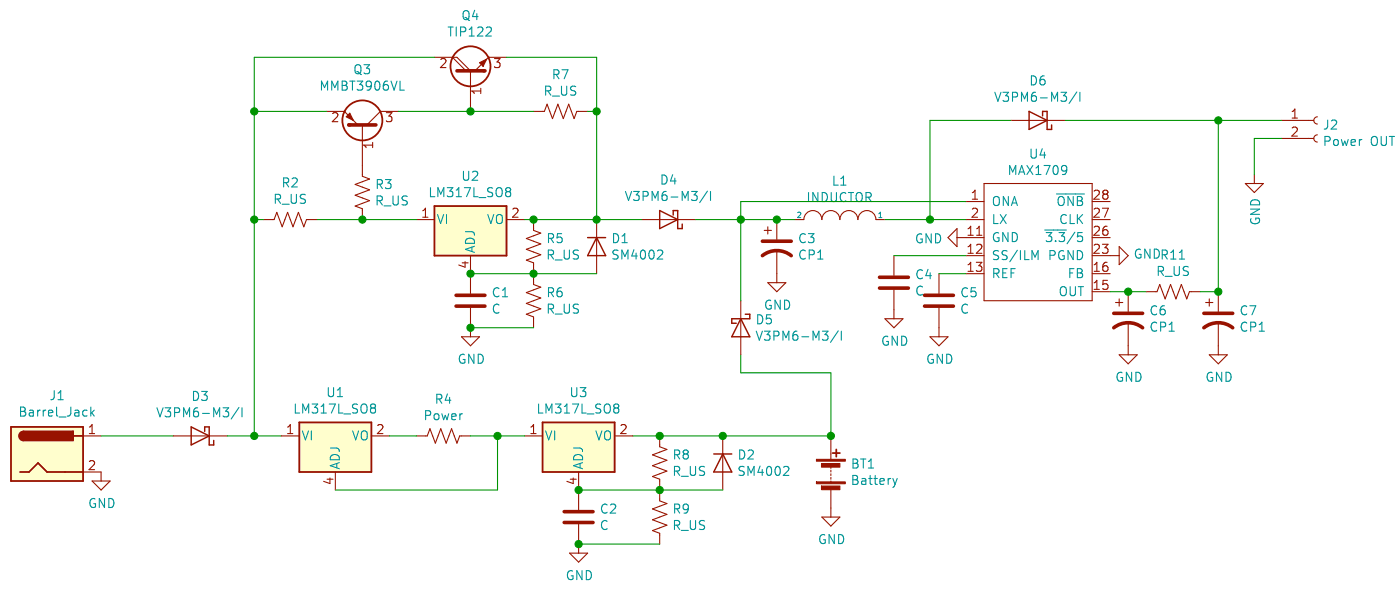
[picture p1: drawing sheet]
<svg xmlns="http://www.w3.org/2000/svg" width="197mm" height="84mm" viewBox="0 0 197 84" stroke-linecap="round" stroke-linejoin="round" font-family="sans-serif">
<path d="M-.1 -.1h197.4v84.5h-197.4z" fill-rule="evenodd" fill="#fff" stroke="#fff" stroke-width=".14"/>
<g fill="#fffecd" stroke="#fffecd" stroke-width=".25">
<path d="M42.2 59.5h10.1v7h-10.1z" fill-rule="evenodd"/>
<path d="M61.2 29h10.2v7h-10.2z" fill-rule="evenodd"/>
<path d="M76.4 59.5h10.2v7h-10.2z" fill-rule="evenodd"/>
</g>
<g fill="none" stroke="#981200" stroke-width=".25">
<path d="M61.2 29h10.2v7h-10.2zM42.2 59.5h10.1v7h-10.1zM76.4 59.5h10.2v7h-10.2z"/>
<circle cx="51.1" cy="17" r="2.82"/>
</g>
<g fill="none" stroke="#981200" stroke-width=".15">
<path d="M48.5 15.7h.1M48.5 15.7l1.9 1.9M53.6 15.7l-1.9 1.9M75.2 15.7h1.5l.4-1 .7 2 .8-2 .8 2 .7-2 .8 2 .4-1h1.5M142.4 17h7.7M180.5 17h4.6M180.5 19.5h4.6M182 16.6h.8M182 15.7l.4-.3v1.2M182 18l.2-.1h.3l.2 .1 .1 .2-.1 .3-.7 .7h.8M185.6 19a.51 .51 0 0 0-.5 .5 .51 .51 0 0 0 .5 .5M185.6 16.4a.51 .51 0 0 0-.5 .6 .51 .51 0 0 0 .5 .5"/>
<path d="M37.1 30.9h1.5l.4-1 .8 2 .7-2 .8 2 .7-2 .8 2 .4-1h1.5M51.1 23.3v1.5l1 .4-2.1 .8 2.1 .7-2.1 .8 2.1 .8-2.1 .7 1.1 .4v1.5M58.7 30.9h2.5M59.6 30.6h.7M59.6 29.7l.3-.4v1.3M65.1 37h.9M65.5 36.8v.8l-.9-.3M66.3 36v2.5M71.4 30.9h2.5M72.2 29.4l.2-.1h.3l.2 .1 .1 .3-.1 .2-.7 .7h.8M75.2 30.9v1.5l1 .4-2 .8 2 .7-2 .8 2 .8-2 .7 1 .4v1.5M84.1 30.9v7.6"/>
<path d="M90.4 30.9h7.6M107.7 32.4h1M108.2 39.8h2.5l-1.3 1.3zM108.2 31.9v1M109.4 30.9v2.8M109.4 35.2v4.6M112 30.9h1.2a1.27 1.27 0 0 1 1.3-1.3 1.27 1.27 0 0 1 1.3 1.3 1.27 1.27 0 0 1 1.3-1.3 1.27 1.27 0 0 1 1.2 1.3 1.27 1.27 0 0 1 1.3-1.3 1.27 1.27 0 0 1 1.3 1.3 1.27 1.27 0 0 1 1.2-1.3 1.27 1.27 0 0 1 1.3 1.3h1.3M125.9 36v2.8M132.3 38.5v2.8M134.8 33.5h3.8M134.8 32.2v2.5l-1.2-1.2zM136.1 30.9h2.5"/>
<path d="M136.1 36h2.5M136.1 28.4h2.5M136.1 38.5h2.5M136.4 33.1h.7M136.4 32.2l.4-.3v1.2M136.4 34.8l.4-.4v1.3M136.4 37.3l.4-.4v1.3M136.4 35.7h.7M136.4 38.2h.7M137 29.4l.2-.1h.3l.1 .1 .1 .3-.1 .2-.7 .7h.8M137 28h.7M137 27.1l.4-.3v1.2"/>
<path d="M137.5 36.9h.8l-.4 .5 .4 .1v.5l-.2 .2h-.4l-.2-.1M137.6 33.1h.7M137.6 32.2l.3-.3v1.2M137.6 34.5l.2-.1h.3l.2 .1v.3v.2l-.8 .7h.8M138.6 25.8h15.3v16.5h-15.3zM153.9 30.9h2.5M153.9 36h3.8M153.9 33.5h2.5M153.9 28.4h2.5M153.9 38.5h2.5M154.1 29.4l.2-.1h.3l.2 .1 .1 .3-.1 .2-.7 .7h.8M154.1 26.9l.2-.1h.3l.2 .1 .1 .2-.1 .2-.7 .7h.8"/>
<path d="M154.1 32l.2-.1h.3l.2 .1 .1 .2-.1 .2-.7 .7h.8M154.1 34.5l.2-.1h.3l.2 .1 .1 .3-.1 .2-.7 .7h.8M154.1 38.2h.8M154.1 37.3l.4-.4v1.3M154.1 39.8l.4-.3v1.2M155.3 29.3h.8l-.5 1.3M155.3 34.4h.8l-.4 .5 .3 .1 .1 .4-.3 .3h-.3l-.2-.2M155.6 27.3l-.2 .3v.3l.2 .1h.4l.1-.2v-.2l-.3-.3M155.6 27.3l-.2-.1v-.3a.4 .4 0 0 1 .7 .1l-.3 .3M155.6 27.3h.2M156 31.9h-.3l-.2 .1a1 1 0 0 0 0 1.1h.5l.1-.2v-.3l-.1-.2a.4 .4 0 0 0-.6 .1v.1M156 36.9h-.3l-.2 .2a1 1 0 0 0 0 1.1h.5l.1-.2v-.3l-.1-.2a.4 .4 0 0 0-.6 0v.2"/>
<path d="M156 39.5h-.6v.6l.1-.1h.3l.3 .2v.3l-.3 .2h-.3l-.1-.1M157.7 34.7l1.2 1.3-1.2 1.3zM175.4 25.8h2.6l-1.3 1.3zM176.7 24.6v1.2M53.2 59.9l.2-.1h.3l.2 .1v.2v.2l-.7 .7h.7M87.5 59.9l.2-.1h.3l.1 .1 .1 .2-.1 .2-.7 .7h.8M104.4 42.3v7.7M124.7 44.9h2.5l-1.3 1.2zM125.9 40.8v4.1M131 47.4h2.6l-1.3 1.3zM132.3 43.4v4M153.9 41.1h2.5"/>
<path d="M154.1 40.7h.8M157.2 42.6h1M157.7 42.1v1M157.7 50h2.5l-1.3 1.2zM158.9 41.1v2.8M158.9 45.4v4.6M161.5 41.1h1.5l.4-1 .7 2 .8-2 .8 2 .7-2 .8 2 .4-1h1.5M169.9 42.6h1M170.4 50h2.5l-1.3 1.2zM170.4 42.1v1M171.6 41.1v2.8M171.6 45.4v4.6"/>
<path d="M24.4 61.4h7.6M39.6 61.4h2.6M40.5 61h.8M40.5 60.1l.4-.3v1.2M46.1 67.5h.8M46.5 67.3v.8l-.9-.3M47.2 66.5v2.5M52.3 61.4h2.6M58.7 61.4h1.5l.4-1 .7 2 .8-2 .8 2 .7-2 .8 2 .4-1h1.5M73.9 61.4h2.5M74.8 61h.7M74.8 60.1l.4-.3v1.2"/>
<path d="M80.3 67.5h.9M80.8 67.3v.8l-.9-.3M81.5 66.5v2.5M86.6 61.4h2.5"/>
</g>
<g fill="none" stroke="#009596" stroke-width=".15">
<path d="M76.9 12.8h.5l.2-.2a.33 .33 0 0 0-.2-.5h-.5v1.3M77.2 12.8l.4 .6M77.8 13.5h1M78 10.5h.5l.2-.1v-.5l-.2-.1h-.5v1.3M78.3 10.5l.4 .6M79.1 12.1v1.1l.3 .2h.2l.2-.2v-1.1M79.2 9.8h.8l-.5 1.3M81.1 12.2l-.5-.1-.2 .3 .1 .3 .6 .2v.4l-.2 .1-.5-.1M140.2 13l.4 1.3 .4-1.3M141.3 13h.8l-.4 .5 .3 .1 .1 .4-.1 .2-.5 .1-.2-.2M142.6 13.7l.7-.1 .1-.2-.1-.3-.2-.1h-.5v1.3M143.9 14.3v-1.3l.4 .9 .4-.9v1.3"/>
<path d="M145.3 10.7a.66 .66 0 0 1 .7 .5 .66 .66 0 0 1-.4 .8h-.3zM145.9 13a.51 .51 0 0 0-.6 .6v.4l.1 .2 .4 .1 .2-.2v-.4l-.2-.2h-.3l-.2 .2M146.6 13.8h.9M147.1 10.7a.54 .54 0 0 0-.6 .5v.5l.1 .2 .4 .1 .2-.3v-.3l-.2-.2h-.2l-.3 .2M148.2 14.3v-1.3l.4 .9 .4-.9v1.3M149.5 13h.8l-.5 .5 .4 .1 .1 .4-.3 .3h-.4l-.1-.2M151.7 12.9l-1.1 1.7M152.1 13v1.3M186.7 19.9l.6-.1a.34 .34 0 0 0 .1-.3 .34 .34 0 0 0-.3-.3h-.4v1.3M187 16.9v.9a.39 .39 0 0 1-.4 .4M187.6 17l.2-.1h.3l.1 .1 .1 .3-.1 .2-.7 .7h.8M188 19.7l.3-.1 .2 .3v.4l-.2 .2-.3-.1-.1-.1v-.4z"/>
<path d="M189 19.6l.2 .9 .3-.6 .2 .6 .2-.9M191.5 19.6v.9M191.9 19.6l-.3 .1-.1 .2M193.3 19.4l.2-.2a.45 .45 0 0 1 .5 .4v.5l-.1 .3a.44 .44 0 0 1-.6-.1l-.1-.2zM194.6 19.2v1.1l.2 .2 .4-.1 .1-.1v-1.1M195.7 19.2h.8M196.1 19.2v1.3M38.8 28h.5l.2-.2a.33 .33 0 0 0-.2-.4h-.5v1.2M39.1 28l.4 .6M39.8 28.8h.9M40 25.7h.4l.2-.1v-.4l-.2-.1h-.4v1.2M40.3 25.7l.4 .6"/>
<path d="M41 27.4v1l.3 .2h.2l.3-.2v-1M41.2 25.2l.1-.1h.3l.2 .1 .1 .2-.1 .2-.7 .7h.8M43 27.4h-.5l-.2 .2 .1 .3 .6 .2v.4l-.2 .1h-.5M53.1 28.3h.5l.3-.3a.33 .33 0 0 0-.3-.4h-.5v1.3M53.2 25.9h.4l.2-.1v-.4l-.2-.1h-.4v1.3M53.4 28.3l.5 .6M53.5 25.9l.4 .7M54.1 29h1M54.3 25.3h.8l-.4 .5 .3 .1 .1 .4-.3 .3h-.3l-.2-.2M55.4 27.6v1l.2 .3h.3l.2-.3v-1M57.4 27.7l-.5-.1-.3 .2 .2 .3 .5 .3v.3l-.2 .2-.5-.1M60.6 26.4v1.3h.7"/>
<path d="M61.6 30.2l.5 1.3 .4-1.3M61.7 27.7v-1.3l.4 .9 .4-.9v1.3M62.9 30.2v1.3M63 26.4h.8l-.4 .5 .3 .1v.6l-.2 .1h-.3l-.2-.1M64.3 27.7h.7M64.3 26.8l.3-.4v1.3M65.3 24.1v1.1l.2 .2 .4-.1 .1-.1v-1.1M65.4 26.4h.9l-.6 1.3M65.6 32.6h.9a.42 .42 0 0 1 .3 .5M65.7 33.7a.67 .67 0 0 1 .8-.1 .67 .67 0 0 1 .3 .7h-1.2v-.3zM66.5 34.8v.6M66.6 24.2l.2-.1h.2l.2 .1 .1 .3-.1 .2-.7 .7h.8"/>
<path d="M66.8 26.4v1.3h.5M66.8 34.7l-1.2 .4 1.2 .4M67.5 27.8h.9M68.7 30.2l.5 1.3 .4-1.3M69.4 26.5l-.5-.1-.2 .2v.3l.6 .3 .1 .3-.2 .2-.5-.1M70 26.6l.2-.2a.45 .45 0 0 1 .6 .5v.4l-.2 .3a.44 .44 0 0 1-.6-.1l-.1-.2zM70 30.4a.45 .45 0 0 1 .7 0 .88 .88 0 0 1-.2 1.1l-.4-.1a1.07 1.07 0 0 1-.1-1zM71.5 27l-.3 .2v.3l.3 .2 .3-.1 .1-.1v-.4l-.2-.1M71.5 27l-.3-.3 .3-.3h.2l.2 .2v.3l-.2 .1M71.5 27h.2M77.2 35.9h.5l.3-.3a.33 .33 0 0 0-.3-.4h-.5v1.3M77.3 33.6h.5l.1-.1v-.5l-.1-.1h-.5v1.3"/>
<path d="M77.6 35.9l.4 .6M77.6 33.6l.4 .6M78.2 36.6h1M79.1 32.9h-.6v.6l.1-.1h.4l.2 .2v.3l-.2 .3h-.4l-.1-.2M79.5 35.2v1l.2 .3h.3l.2-.3v-1M81.5 35.3l-.5-.1-.2 .3 .1 .3 .5 .2v.3l-.1 .2-.5-.1M86.4 32.9a.66 .66 0 0 1 .7 .5 .66 .66 0 0 1-.4 .8h-.3zM87.1 35.3l-.5-.1-.2 .1-.1 .3a.43 .43 0 0 0 .5 .3l.2 .1v.3a.56 .56 0 0 1-.7 .1M87.6 36.5v-1.3l.4 .9 .5-.9v1.3M87.6 34.2h.8M87.6 33.3l.4-.4v1.3M88.1 27l.4 1.2 .5-1.2"/>
<path d="M89.3 27h.7l-.4 .4 .4 .2v.4l-.1 .2h-.4l-.2-.1M89.3 35.2l-.3 .8h.8M89.6 35.6v.9M90.3 35.3l.3-.1a.79 .79 0 0 1 0 1.3l-.2-.1-.1-.2-.1-.5zM90.6 27.6h.6l.1-.2v-.3l-.2-.1h-.5v1.2M91.5 35.3a.31 .31 0 0 1 .4-.1 .31 .31 0 0 1 .2 .3v.7l-.3 .3a.68 .68 0 0 1-.3-1.2zM91.9 28.2v-1.2l.4 .9 .4-.9v1.2M92.6 35.3l.2-.1h.3l.2 .1 .1 .3-.1 .2-.7 .7h.8M93.3 24.6a.66 .66 0 0 1 .7 .5 .66 .66 0 0 1-.4 .8h-.3zM93.9 27a.51 .51 0 0 0-.6 .5v.5l.1 .2h.3l.2-.1 .1-.4-.3-.3h-.2l-.2 .3M94.5 27.7h1M94.8 24.6l-.3 .9h.7"/>
<path d="M95.1 25.1v.8M96.1 28.2v-1.2l.4 .9 .4-.9v1.2M97.4 27h.8l-.4 .4 .3 .2 .1 .4-.2 .2h-.4l-.2-.1M99.7 26.9l-1.1 1.6M100.1 27v1.2M113.4 33a.52 .52 0 0 0-.6 0 .52 .52 0 0 0-.1 .6 .47 .47 0 0 0 .2 .5 .47 .47 0 0 0 .5-.1M113.4 35.3a.52 .52 0 0 0-.6 0 .52 .52 0 0 0-.1 .6 .47 .47 0 0 0 .2 .5 .47 .47 0 0 0 .5-.1M113.9 32.9h.8l-.5 .5 .4 .1 .1 .4-.3 .3h-.3l-.2-.2M113.9 27.1v1.3M114 35.9h.5l.2-.1v-.5l-.2-.1h-.5v1.3M115.2 36.5h.7M115.2 35.6l.4-.4v1.3"/>
<path d="M115.2 27.1v1.3l-.7-1.3v1.3M115.8 27.1a.64 .64 0 0 1 .8 .6 .64 .64 0 0 1-.8 .7zM117.1 27.1v1l.3 .3 .3-.1 .1-.2v-1M117.5 24.8v1.3h.6M118.5 26.1h.7M118.5 25.2l.3-.4v1.3M119.2 27.2a.52 .52 0 0 0-.7 0 .52 .52 0 0 0-.1 .6 .47 .47 0 0 0 .2 .5 .47 .47 0 0 0 .6 0M119.5 27.1h.8M119.9 27.1v1.3M120.7 27.3l.2-.2a.47 .47 0 0 1 .6 .4l-.1 .7a.44 .44 0 0 1-.6 .1 1 1 0 0 1-.1-1zM122 27.8l.6-.1a.34 .34 0 0 0 .1-.3 .34 .34 0 0 0-.2-.3h-.5v1.3M122.3 27.8l.4 .6"/>
<path d="M129.8 33a.57 .57 0 0 0-.6 .2 .57 .57 0 0 0 0 .7 .44 .44 0 0 0 .7 .2v-.4h-.2M129.9 38.1a.52 .52 0 0 0-.6 0 .52 .52 0 0 0-.1 .6 .47 .47 0 0 0 .2 .5 .47 .47 0 0 0 .5-.1M130.7 37.9l-.3 .9h.8M131 38.4v.8M131.2 32.9v1.3l-.7-1.3v1.3M131.8 32.9a.66 .66 0 0 1 .7 .5 .66 .66 0 0 1-.4 .8h-.3zM140 30.2v1.3h.6M140 27.8a.45 .45 0 0 1 .7 0 .88 .88 0 0 1-.2 1.1h-.4a1.07 1.07 0 0 1-.1-1.1zM140 38.5h.5l.2-.2a.33 .33 0 0 0-.2-.5h-.5v1.3M140.3 38.5l.4 .6M140.7 32.8a.62 .62 0 0 0-.8 .5 .62 .62 0 0 0 .5 .7l.3-.1v-.4h-.2M140.7 35.4a.52 .52 0 0 0-.7 0v.2a.43 .43 0 0 0 .4 .3l.2 .2a.28 .28 0 0 1 .1 .3 .28 .28 0 0 1-.3 .2l-.4-.1"/>
<path d="M140.9 30.2l.9 1.3M141.3 38.4h.4M141.8 30.2l-.9 1.3M141.9 37.8h-.6v1.3h.6M141.9 35.4l-.5-.1-.2 .1v.2l.1 .2 .5 .3 .1 .2-.2 .3-.5-.1M142 32.7v1.3l-.7-1.3v1.3M142.1 27.7v1.2l-.8-1.2v1.2M142.2 24.6v-1.3l.5 .9 .4-.9v1.3M142.4 38.4h.4M142.5 28.9l.4-1.2 .4 1.2M142.6 32.7a.67 .67 0 0 1 .7 .5 .67 .67 0 0 1-.2 .8h-.5zM142.6 28.6h.6"/>
<path d="M143 37.8h-.6v1.3M143.3 35.2l-1 1.7M143.5 24.6l.4-1.3 .5 1.3M143.6 24.2h.6M143.8 35.3v1.3M144.4 35.3v1.3h.6M144.7 23.3l.8 1.3M145.3 21v1l.2 .3 .4-.1 .1-.2v-1M145.4 36.6v-1.3l.4 .9 .4-.9v1.3M145.5 23.3l-.8 1.3M145.9 24.6h.8M145.9 23.7l.4-.4v1.3"/>
<path d="M146.8 20.9l-.3 .9h.8M147.1 23.3h.8l-.5 1.3M147.1 21.4v.9M147.2 32.4h3M147.4 32.7h.8l-.5 .5 .4 .2 .1 .4-.3 .2h-.3l-.2-.1M147.9 35.9h.6a.34 .34 0 0 0 .2-.4 .34 .34 0 0 0-.3-.2h-.5v1.3M148.5 23.4a.28 .28 0 0 1 .3-.1 .28 .28 0 0 1 .2 .3v.7l-.1 .2-.2 .1-.3-.3v-.2zM148.7 33.9v.1M148.8 27.3h4M149.1 27.8l.3-.1a.47 .47 0 0 1 .5 .4v.7a.44 .44 0 0 1-.7 .1 1 1 0 0 1-.1-1.1zM149.2 32.7h.8l-.5 .5 .4 .2v.5l-.2 .1h-.3l-.2-.1M149.9 35.4a.51 .51 0 0 0-.6 0 .51 .51 0 0 0-.2 .6 .46 .46 0 0 0 .3 .5 .46 .46 0 0 0 .5-.1v-.4h-.2"/>
<path d="M150.2 30.3a.51 .51 0 0 0-.6 0 .51 .51 0 0 0-.2 .6 .46 .46 0 0 0 .3 .5 .46 .46 0 0 0 .5-.1M150.3 23.9l-.2 .2-.4-.1-.2-.1v-.3l.2-.2 .4-.1 .1 .1a1.1 1.1 0 0 1-.1 1.1l-.4 .1M150.7 38.4h.4M150.8 30.2v1.3h.6M151.2 27.7v1.2l-.7-1.2v1.2M151.2 35.3v1.3l-.7-1.3v1.3M151.3 37.8h-.6v1.3M151.4 32.7l-1.1 1.6M151.8 27.7h.4l.3 .2-.2 .3-.1 .1 .3 .2-.1 .4h-.6zM151.8 35.3a.64 .64 0 0 1 .7 .6 .64 .64 0 0 1-.7 .7zM151.8 37.8h.4l.3 .3-.2 .3h-.1l.3 .3-.1 .3-.6 .1zM151.8 38.4h.4"/>
<path d="M151.8 30.2v1.3M151.8 28.3h.4M152 30.8l.5 .7M152.5 32.7h-.6l-.1 .7 .2-.2h.3l.2 .2v.5a.49 .49 0 0 1-.6 .1l-.1-.1M152.5 30.2l-.7 .7M160.7 35.2a.57 .57 0 0 0-.7 .1 .57 .57 0 0 0 0 .7 .44 .44 0 0 0 .7 .2v-.4h-.2M162 35.1v1.2l-.7-1.2v1.2M162.6 35.1a.66 .66 0 0 1 .7 .5 .66 .66 0 0 1-.4 .7h-.3zM163.2 38.2h.5l.2-.3a.33 .33 0 0 0-.2-.4h-.5v1.3M163.5 38.2l.4 .6M163.7 35.9l.6-.1 .1-.2v-.3l-.2-.1h-.5v1.3M164 35.9l.4 .6"/>
<path d="M164.1 38.9h1M164.9 36.5h.8M164.9 35.6l.4-.4v1.3M165.4 37.5v1.1l.3 .2h.2l.2-.2v-1.1M166.1 36.5h.8M166.1 35.6l.4-.4v1.3M167.4 37.6l-.5-.1-.2 .3 .1 .3 .6 .2v.4l-.2 .1-.5-.1M176.2 29.4h1.2l-1.2 .8h1.2M176.3 30.8a.57 .57 0 0 0 .1 .7 .57 .57 0 0 0 .7-.1 .44 .44 0 0 0 .2-.7h-.4v.3M176.3 28.4a.71 .71 0 0 1 1.1 .2v.2h-1.2zM190.3 20.1l.7-.1-.1-.3-.4-.1-.2 .2 .1 .6h.5M22.1 57.4l.4 1.3 .5-1.3"/>
<path d="M23.3 57.4h.7l-.4 .5 .4 .1v.5l-.1 .1-.4 .1-.2-.1M24.6 58.1l.6-.1 .1-.1v-.4l-.2-.1h-.5v1.3M25.9 58.7v-1.3l.4 .9 .4-.9v1.3M27.3 55.1a.66 .66 0 0 1 .7 .5 .66 .66 0 0 1-.4 .8h-.3zM27.8 57.4a.51 .51 0 0 0-.5 .6v.5l.1 .1 .3 .1 .2-.1 .1-.4-.3-.3h-.2l-.2 .3M28.4 55.1h.8l-.4 .5 .3 .1 .1 .5-.3 .2h-.3l-.2-.1M28.5 58.2h1M30.1 58.7v-1.3l.4 .9 .4-.9v1.3M31.4 57.4h.8l-.4 .5 .3 .1 .1 .5-.2 .2h-.4l-.2-.1M33.7 57.4l-1.1 1.6M34.1 57.4v1.3M41.6 56.9v1.3h.6"/>
<path d="M42.6 58.2v-1.3l.5 .9 .4-.9v1.3M44 56.9h.8l-.5 .5 .4 .1v.5l-.2 .2h-.4l-.1-.2M45.2 58.2h.8M45.2 57.2l.4-.3v1.3M46.3 54.6v1l.2 .2h.4l.1-.2v-1M46.4 56.9h.8l-.5 1.3M47.5 55.8h.8M47.5 54.9l.4-.3v1.2M47.7 56.9v1.3h.6M48.4 58.3h1M50.4 57l-.5-.1-.2 .1v.4l.6 .2 .1 .3-.3 .3-.4-.1M50.9 57.1l.3-.2a.45 .45 0 0 1 .5 .4v.4l-.2 .4a.44 .44 0 0 1-.6-.1l-.1-.3z"/>
<path d="M52.4 57.4l-.2 .3v.2l.2 .3 .4-.1 .1-.2v-.4l-.2-.1M52.4 57.4l-.2-.2 .2-.3h.3l.2 .1v.3l-.2 .1M52.4 57.4h.3M60 58.5l.6-.1 .1-.1-.1-.3-.2-.2h-.4v1.3M61.3 58.3h.3l.2 .2v.4l-.1 .1-.3 .1-.2-.2v-.4zM61.5 56.2h.5l.2-.1v-.5l-.2-.1h-.5v1.3M61.8 56.2l.4 .6M62.2 58.3l.3 .8 .2-.6 .3 .6 .2-.8M63 55.5l-.3 .9h.8M63.3 55.9v.9M63.6 58.7l.7-.1-.1-.3h-.4l-.2 .1 .1 .6h.5M64.8 58.3v.8"/>
<path d="M65.1 58.3h-.2l-.1 .2M75.9 56.9v1.3h.6M76.9 58.2v-1.3l.4 .9 .5-.9v1.3M78.2 56.9h.8l-.4 .5 .4 .1v.5l-.2 .2h-.4l-.2-.2M79.5 58.2h.7M79.5 57.2l.4-.3v1.3M80.5 54.6v1l.3 .2h.3l.2-.2v-1M80.7 56.9h.8l-.5 1.3M81.7 54.6h.8l-.4 .5 .4 .1v.5l-.2 .1h-.4l-.2-.1M82 56.9v1.3h.6M82.7 58.3h1M84.6 57l-.4-.1-.2 .1v.4l.5 .2 .1 .3-.2 .3-.5-.1"/>
<path d="M85.2 57.1l.2-.2a.45 .45 0 0 1 .6 .4v.4l-.2 .4a.44 .44 0 0 1-.6-.1l-.1-.3zM86.7 57.4l-.2 .3v.2l.2 .3 .4-.1 .1-.2-.1-.4-.2-.1M86.7 57.4l-.2-.2 .2-.3h.2l.2 .1v.3l-.2 .1M86.7 57.4h.2M106.5 46.6l.5 1.3 .4-1.3M106.7 44.3a.66 .66 0 0 1 .7 .5 .66 .66 0 0 1-.3 .8h-.4zM107.7 46.6h.8l-.4 .5 .3 .1 .1 .5-.1 .1-.5 .1-.2-.1M108.6 42.3a.57 .57 0 0 0-.7 .2 .57 .57 0 0 0 0 .7 .44 .44 0 0 0 .8 .2v-.4h-.3M108.6 44.3h-.6l-.1 .6 .2-.1h.3l.3 .3v.3l-.3 .2h-.3l-.2-.1M109 47.3l.6-.1 .1-.1v-.3l-.2-.2h-.5v1.3M109.9 42.3v1.2l-.7-1.2v1.2M110.3 47.9v-1.3l.4 .9 .4-.9v1.3"/>
<path d="M110.5 42.3a.66 .66 0 0 1 .7 .5 .66 .66 0 0 1-.4 .7h-.3zM112.3 46.6a.51 .51 0 0 0-.6 .6v.5l.1 .1 .4 .1 .2-.1v-.4l-.2-.3h-.3l-.2 .3M113 47.4h.9M114.5 47.9v-1.3l.4 .9 .5-.9v1.3M115.9 46.6h.7l-.4 .5 .4 .1v.5l-.2 .2h-.4l-.1-.1M118.1 46.6l-1.1 1.6M118.5 46.6v1.3M125.1 47.4a.57 .57 0 0 0-.7 .2 .57 .57 0 0 0 0 .7 .44 .44 0 0 0 .8 .2v-.4h-.3M126.4 47.3v1.3l-.7-1.3v1.3M127 47.3a.66 .66 0 0 1 .7 .5 .66 .66 0 0 1-.4 .8h-.3zM129.9 40.4a.52 .52 0 0 0-.6 0 .52 .52 0 0 0-.1 .6 .47 .47 0 0 0 .2 .5 .47 .47 0 0 0 .5-.1M131.4 50a.57 .57 0 0 0-.6 .1 .57 .57 0 0 0 0 .7 .44 .44 0 0 0 .7 .2v-.4h-.3"/>
<path d="M132.8 49.9v1.2l-.8-1.2v1.2M133.4 49.9a.66 .66 0 0 1 .7 .5 .66 .66 0 0 1-.4 .7h-.3zM136.3 40.6a.52 .52 0 0 0-.6 0 .52 .52 0 0 0-.2 .6 .47 .47 0 0 0 .3 .5 .47 .47 0 0 0 .5 0M136.3 42.9a.52 .52 0 0 0-.6 .1 .52 .52 0 0 0-.2 .6 .47 .47 0 0 0 .3 .4 .47 .47 0 0 0 .5 0M137.4 40.5h-.5l-.1 .6 .2-.1h.3l.2 .2v.4l-.2 .2h-.3l-.2-.1M149.4 40.5l.3-.1a.47 .47 0 0 1 .5 .4v.7a.44 .44 0 0 1-.7 .1 1 1 0 0 1-.1-1.1zM150.8 40.4v1l.2 .2h.4l.1-.2v-1M151.9 40.4h.7M152.3 40.4v1.2M158.1 52.5a.57 .57 0 0 0-.7 .2 .57 .57 0 0 0 0 .7 .44 .44 0 0 0 .8 .2v-.4h-.3M159.4 52.4v1.3l-.7-1.3v1.3M160 52.4a.66 .66 0 0 1 .7 .5 .66 .66 0 0 1-.4 .8h-.3z"/>
<path d="M163 43.2a.52 .52 0 0 0-.7 0 .52 .52 0 0 0-.1 .6 .47 .47 0 0 0 .2 .5 .47 .47 0 0 0 .6-.1M163 45.5a.52 .52 0 0 0-.7 0 .52 .52 0 0 0-.1 .6 .47 .47 0 0 0 .2 .5 .47 .47 0 0 0 .6-.1M163.5 46h.5l.2-.1v-.4l-.2-.1h-.5v1.2M164 43.1a.54 .54 0 0 0-.6 .5v.5l.2 .2h.3l.3-.2v-.3l-.3-.3h-.2l-.3 .3M164.7 46.6h.7M164.7 45.7l.4-.3v1.2M170.8 52.5a.57 .57 0 0 0-.7 .2 .57 .57 0 0 0 0 .7 .44 .44 0 0 0 .7 .2v-.4h-.2M172.1 52.4v1.3l-.7-1.3v1.3M172.7 52.4a.66 .66 0 0 1 .7 .5 .66 .66 0 0 1-.4 .8h-.3zM175.6 43.2a.52 .52 0 0 0-.6 0 .52 .52 0 0 0-.1 .6 .47 .47 0 0 0 .2 .5 .47 .47 0 0 0 .5-.1M175.6 45.5a.52 .52 0 0 0-.6 0 .52 .52 0 0 0-.1 .6 .47 .47 0 0 0 .2 .5 .47 .47 0 0 0 .5-.1M176.1 43.1h.8l-.5 1.2"/>
<path d="M176.2 46h.5l.2-.1v-.4l-.2-.1h-.5v1.2M177.4 46.6h.7M177.4 45.7l.4-.3v1.2M42.6 60.7l.4 1.2 .5-1.2M43.9 60.7v1.2M46.5 63.1h.9a.42 .42 0 0 1 .4 .5M46.7 64.1a.67 .67 0 0 1 .8 0 .67 .67 0 0 1 .3 .6h-1.3v-.3zM47.4 65.3v.6M47.8 65.1l-1.3 .5 1.3 .4M49.7 60.7l.4 1.2 .4-1.2M50.9 60.8a.45 .45 0 0 1 .8 0 .88 .88 0 0 1-.3 1.1h-.3a1.07 1.07 0 0 1-.2-1.1zM76.9 60.7l.4 1.2 .4-1.2"/>
<path d="M78.1 60.7v1.2M80.8 63.1h.9a.42 .42 0 0 1 .4 .5M81 64.1a.67 .67 0 0 1 .7 0 .67 .67 0 0 1 .4 .6h-1.3v-.3zM81.7 65.3v.6M82.1 65.1l-1.3 .5 1.3 .4M84 60.7l.4 1.2 .4-1.2M85.2 60.8a.45 .45 0 0 1 .8 0 .88 .88 0 0 1-.3 1.1h-.4a1.07 1.07 0 0 1-.1-1.1z"/>
</g>
<path d="M145 15.7l2.5 1.3-2.5 1.2zM146.9 16.3v-.6h.6v2.5h.7v-.6M82.8 33.5h2.5M84.1 33.5l1.2 2.5h-2.5zM92.9 29.6l2.6 1.3-2.6 1.3zM94.8 30.3v-.7h.7v2.6h.6v-.6M104.4 44.9l1.2 2.5h-2.5zM105 44.2h.6v.7h-2.5v.6h.6M26.9 60.1l2.6 1.3-2.6 1.2zM28.8 60.7v-.6h.7v2.5h.6v-.6" fill="none" stroke="#981200" stroke-width=".2"/>
<path d="M49.1 17.6h3.9M107.4 34h4.1M107.4 36a3.2 3.2 0 0 1 4.1 0M123.9 39h4.1M123.9 40.6h4.1M130.3 43.1h4M130.3 41.6h4M156.9 44.1h4.1M156.9 46.1a3.2 3.2 0 0 1 4.1 0M169.6 44.1h4.1M169.6 46.1a3.2 3.2 0 0 1 4.1 0" fill="none" stroke="#981200" stroke-width=".51"/>
<path d="M112.4 30l.3-.1 .1 .2-.4 .5h.4M123.8 30.6h.4M123.8 30.1l.2-.2v.7" fill="none" stroke="#009596" stroke-width=".14"/>
<circle cx="49.1" cy="17.6" r=".25" fill="#981200"/>
<path d="M49.3 15.9l.5 1.1-1-.6z" fill-rule="evenodd" fill="#981200" stroke="#981200" stroke-width=".15"/>
<path d="M46 15.7h2.5M46.9 16l.1-.1h.3l.2 .1 .1 .2-.1 .2-.7 .7h.8M51.1 17.6v5.7M53.6 15.7h2.5M54.4 15.9h.8l-.4 .4 .3 .2 .1 .4-.2 .2h-.4l-.2-.1M65.6 10l-1.9-1.9h.7l1.9 1.9M68.8 8.1h.1M68.8 8.1l-1.9 1.9M52.5 20.1v.7M52.5 20.4h-1.3l.4 .4" fill="none" stroke="#981200" stroke-width=".15"/>
<g fill="none" stroke="#009596" stroke-width=".15">
<path d="M45.3 12.7v-1.3l.4 .9 .5-.9v1.3M46.7 12.7v-1.3l.5 .9 .4-.9v1.3M48.2 11.4h.4l.3 .3-.2 .3h-.1l.3 .3v.3l-.2 .1h-.5zM48.2 12h.4M49.3 11.4h.7M49.7 11.4v1.3M50.1 9.3a.45 .45 0 0 1 .7 0 .88 .88 0 0 1-.3 1.1l-.3-.1a1.07 1.07 0 0 1-.1-1zM50.3 10.1l.6 .4M50.3 11.4h.8l-.4 .5 .4 .1v.6l-.3 .1h-.3l-.2-.1M51.3 9.1h.8l-.5 .5 .4 .1v.6l-.2 .1h-.3l-.2-.1M52.3 12l-.2 .2h-.3l-.2-.2v-.5l.2-.1h.3l.1 .1a.84 .84 0 0 1-.3 1.2h-.2M52.9 11.5a.31 .31 0 0 1 .3-.1 .31 .31 0 0 1 .3 .3v.8l-.2 .1-.2 .1-.2-.1-.1-.4z"/>
<path d="M54.6 11.4a.54 .54 0 0 0-.6 .6v.5l.1 .1 .4 .1 .2-.2v-.3l-.2-.3h-.3l-.2 .3M55.1 11.4l.4 1.3 .4-1.3M56.4 11.4v1.3h.6"/>
</g>
<circle cx="66.3" cy="9.3" r="2.82" fill="none" stroke="#981200" stroke-width=".25"/>
<path d="M64.4 10h3.8" fill="none" stroke="#981200" stroke-width=".51"/>
<circle cx="68.2" cy="10" r=".25" fill="#981200"/>
<g fill="#981200" stroke="#981200" stroke-width=".15">
<path d="M67.6 8.8l1-.5-.5 1z" fill-rule="evenodd"/>
<path d="M115 67.9h4.1v.2h-4.1z" fill-rule="evenodd"/>
<path d="M115 64.7h4.1v.2h-4.1z" fill-rule="evenodd"/>
<path d="M115.7 68.4h2.6v.5h-2.6z" fill-rule="evenodd"/>
<path d="M115.7 65.3h2.6v.5h-2.6z" fill-rule="evenodd"/>
</g>
<g fill="none" stroke="#981200" stroke-width=".15">
<path d="M61.2 8.1h2.5M62.1 8.4l.2-.2h.3l.2 .2v.2v.2l-.8 .7h.8M66.3 10v5.7M67.7 12.4v.8M67.7 12.8h-1.2l.3 .4M68.8 8.1h2.6M69.7 8.2h.7l-.4 .5 .4 .2v.4l-.2 .2h-.4l-.1-.1M66.3 38.5v2.8M75.2 38.5v1.6l1 .3-2 .8 2 .8-2 .7 2 .8-2 .7 1 .4v1.5M65 47.4h2.6l-1.3 1.3zM66.3 43.4v4M11.7 66.5h2.5v1.2"/>
<path d="M11.7 61.4h2.5M12.6 61h.7M12.6 60.1l.4-.3v1.2M12.6 65l.2-.1h.3l.2 .1v.2v.2l-.8 .7h.8M13 67.7h2.5l-1.3 1.3zM80.2 77.9h2.6l-1.3 1.2zM81.5 69v2.8M81.5 73.8v4.1M92.9 61.4v1.5l1.1 .4-2.1 .7 2.1 .8-2.1 .8 2.1 .7-2.1 .8 1 .4v3l1.1 .4-2.1 .8 2.1 .7-2.1 .8 2.1 .7-2.1 .8 1 .4v1.5M101.8 61.4v7.6M115.8 72.8h2.5l-1.2 1.3zM117.1 61.4v3.3"/>
<path d="M117.1 65.7v.2M117.1 66.2v.3M117.1 66.7v.3M117.1 67.2v.3M117.1 67.7v.3M117.1 69v3.8"/>
</g>
<g fill="none" stroke="#009596" stroke-width=".15">
<path d="M63.1 3.8h.7M63.5 3.8v1.3M64.3 3.8v1.3M64.9 4.5l.6-.1a.34 .34 0 0 0 .1-.3 .34 .34 0 0 0-.2-.3h-.5v1.3M65.3 1.7a.45 .45 0 0 1 .7 0 .88 .88 0 0 1-.2 1.1l-.4-.1a1.07 1.07 0 0 1-.1-1zM65.5 2.5l.7 .4M66.1 5.1h.7M66.1 4.2l.4-.4v1.3M66.9 1.4l-.3 .9h.7M67.2 1.9v.9M67.3 3.9l.2-.1h.3l.2 .1v.3v.2l-.8 .7h.8M68.5 3.9l.2-.1h.3l.2 .1v.3v.2l-.8 .7h.8"/>
<path d="M2.9 57.3h.4l.2 .1 .1 .3-.3 .2a.34 .34 0 0 1 .3 .6l-.2 .1h-.5zM2.9 57.9h.4M4.2 57.8h.4l.1 .8M4.7 58.1h-.4a.25 .25 0 0 0-.2 .2 .25 .25 0 0 0 .2 .3l.4-.1M5.3 57.7v.9M5.7 57.7l-.3 .1-.1 .2M6.1 57.7v.9M6.4 57.7l-.2 .1-.1 .2M6.8 58.2l.6-.1v-.3l-.4-.1-.2 .2 .1 .6h.5M7.6 55v.9a.39 .39 0 0 1-.4 .4M8 57.3v1.1l.1 .2M8.2 56.3h.7"/>
<path d="M8.2 55.4l.4-.4v1.3M8.3 58.7h1M10 57.3v.9a.42 .42 0 0 1-.5 .4M10.6 57.8h.4l.1 .8M11.1 58.1h-.4a.25 .25 0 0 0-.2 .2 .25 .25 0 0 0 .2 .3l.4-.1M12.3 57.8l-.4-.1-.2 .3v.4l.1 .1h.5M12.8 57.3v1.3M12.9 58.1l.4 .5M13.3 57.7l-.5 .5M65.4 50a.57 .57 0 0 0-.6 .1 .57 .57 0 0 0 0 .7 .44 .44 0 0 0 .7 .2v-.4h-.3M66.8 49.9v1.2l-.8-1.2v1.2M67.4 49.9a.66 .66 0 0 1 .7 .5 .66 .66 0 0 1-.4 .7h-.3z"/>
<path d="M70.3 40.6a.52 .52 0 0 0-.6 0 .52 .52 0 0 0-.2 .6 .47 .47 0 0 0 .3 .5 .47 .47 0 0 0 .5 0M70.3 42.9a.52 .52 0 0 0-.6 .1 .52 .52 0 0 0-.2 .6 .47 .47 0 0 0 .3 .4 .47 .47 0 0 0 .5 0M70.8 41.8h.7M70.8 40.9l.4-.4v1.3M77.2 43.5h.5l.3-.2a.33 .33 0 0 0-.3-.5h-.5v1.3M77.3 41.2h.5l.1-.1v-.5l-.1-.1h-.5v1.3M77.6 43.5l.4 .6M77.6 41.2l.4 .6M78.2 44.2h1M79.1 40.5a.54 .54 0 0 0-.6 .6v.5l.1 .1 .4 .1 .2-.2v-.4l-.2-.2h-.3l-.2 .2M79.5 42.8v1.1l.2 .2h.3l.2-.2v-1.1M81.5 42.9l-.5-.1-.2 .3 .1 .3 .5 .2v.4l-.1 .1-.5-.1"/>
<path d="M13.4 70.3a.57 .57 0 0 0-.7 .2 .57 .57 0 0 0 0 .7 .44 .44 0 0 0 .8 .1v-.4h-.3M14.7 70.2v1.3l-.7-1.3v1.3M15.3 70.2a.66 .66 0 0 1 .7 .5 .66 .66 0 0 1-.4 .8h-.3zM85.5 71.1a.52 .52 0 0 0-.6 0 .52 .52 0 0 0-.2 .6 .47 .47 0 0 0 .3 .5 .47 .47 0 0 0 .5-.1M85.5 73.4a.52 .52 0 0 0-.6 0 .52 .52 0 0 0-.2 .6 .47 .47 0 0 0 .3 .5 .47 .47 0 0 0 .5-.1M86 71.1l.2-.1h.3l.2 .1v.2v.2l-.7 .7h.7M95 66.3h.5l.3-.2a.33 .33 0 0 0-.3-.4h-.5v1.2M95 73.9h.5l.3-.2a.33 .33 0 0 0-.3-.4h-.5v1.3M95 64h.5l.2-.1v-.4l-.2-.1h-.5v1.2M95 71.6h.5l.2-.1v-.4l-.2-.1h-.5v1.2M95.3 73.9l.5 .7M95.3 66.3l.5 .6"/>
<path d="M95.3 71.6l.5 .6M95.3 64l.5 .6M96 74.7h1M96 67.1h1M96.5 63.9l-.3 .2v.3l.3 .2h.3l.2-.2v-.3l-.3-.2M96.5 63.9l-.3-.2 .3-.3h.2l.3 .2-.3 .3M96.5 63.9h.2M97 71.5l-.3 .3-.3-.1-.2-.2v-.3l.2-.1 .3-.1 .2 .1a.87 .87 0 0 1-.3 1.1h-.2M97.3 65.7v1l.2 .2h.3l.2-.2v-1M97.3 73.3v1l.2 .3h.3l.2-.3v-1M99.3 65.7h-.5l-.3 .2 .1 .3 .6 .3v.3l-.2 .1h-.5M99.3 73.4l-.5-.1-.3 .2 .1 .3 .6 .3v.3l-.2 .2-.5-.1"/>
<path d="M104.2 63.4a.66 .66 0 0 1 .7 .5 .66 .66 0 0 1-.4 .7h-.3zM104.8 65.7h-.4l-.2 .1-.1 .2a.43 .43 0 0 0 .5 .3l.2 .2v.3a.56 .56 0 0 1-.7 .1M105.4 66.9v-1.2l.4 .9 .4-.9v1.2M105.4 63.5l.2-.1h.3l.2 .1v.2v.2l-.7 .7h.7M107.1 65.6l-.3 .9h.8M107.4 66.1v.8M108.1 65.8l.3-.1a.79 .79 0 0 1 0 1.2h-.2l-.2-.2v-.5zM109.3 65.8a.31 .31 0 0 1 .3-.1 .31 .31 0 0 1 .3 .2v.8l-.3 .2a.68 .68 0 0 1-.3-1.1zM110.4 65.8l.2-.1h.3l.2 .1v.2v.2l-.7 .7h.7M116.2 75.3a.57 .57 0 0 0-.7 .2 .57 .57 0 0 0 0 .7 .44 .44 0 0 0 .8 .2v-.4h-.3M117.5 75.3v1.2l-.7-1.2v1.2M118.1 75.3a.66 .66 0 0 1 .7 .5 .66 .66 0 0 1-.3 .7h-.4z"/>
<path d="M120.2 66.9h.4l.2 .2v.2l-.2 .2a.33 .33 0 0 1 .2 .6l-.2 .1h-.4zM120.2 67.5h.4M120.2 64.6h.4l.2 .3-.1 .3h-.1l.3 .3-.1 .3-.1 .1h-.5zM120.2 65.2h.4M121.2 64.6h.8M121.4 67.4h.5l.1 .8M121.6 64.6v1.3M122 67.7h-.5a.25 .25 0 0 0-.1 .3 .25 .25 0 0 0 .1 .2h.5M122.3 65.9h.8M122.3 65l.4-.4v1.3M122.4 67.4h.5M122.6 66.9v1.1v.2h.3"/>
<path d="M123.1 67.4h.5M123.3 66.9v1.1v.2h.3M124 67.8l.6-.1-.1-.3h-.4l-.1 .1v.7h.5M125.1 67.4v.8M125.5 67.4h-.3l-.1 .2M125.8 67.4l.3 .8M126.1 68.2l-.1 .3-.2 .1M126.4 67.4l-.3 .8M80.7 80.4a.57 .57 0 0 0-.7 .2 .57 .57 0 0 0 0 .7 .44 .44 0 0 0 .7 .2v-.4h-.2M82 80.3v1.3l-.7-1.3v1.3M82.6 80.3a.66 .66 0 0 1 .7 .5 .66 .66 0 0 1-.4 .8h-.3z"/>
</g>
<path d="M64.3 43.1h4M64.3 41.6h4M79.5 73.6h4M79.5 72h4" fill="none" stroke="#981200" stroke-width=".51"/>
<path d="M1.5 60.1h10.2v7.6h-10.2zM2.8 66.5h1.3l1.3-1.3 1.2 1.3h5.1M3.3 60.7a.63 .63 0 0 0-.6 .7 .63 .63 0 0 0 .6 .6M10.4 61.4h1.3M117.3 63.8h1M117.8 63.3v1" fill="none" stroke="#981200" stroke-width=".25"/>
<path d="M1.5 60.1h10.2v7.6h-10.2z" fill-rule="evenodd" fill="#fffecd" stroke="#fffecd" stroke-width=".25"/>
<path d="M2.9 60.9l.4-.2v1.3a.63 .63 0 0 1-.6-.4 .63 .63 0 0 1 .2-.7z" fill-rule="evenodd" fill="#981200" stroke="#981200" stroke-width=".14"/>
<path d="M3.3 60.7h7v1.3h-7z" fill-rule="evenodd" fill="#981200" stroke="#981200" stroke-width=".25"/>
<path d="M100.6 63.9h2.5M101.8 63.9l1.3 2.6h-2.5z" fill="none" stroke="#981200" stroke-width=".2"/>
<g fill="none" stroke="#009300" stroke-width=".15">
<path d="M35.8 15.7h10.2M56.1 15.7h19.1M61.2 8.1h-25.4v53.3M71.4 8.1h12.7v22.8M82.8 15.7h1.3M142.4 17h-11.4v13.9M150.1 17h30.4M171.6 17v24.1h-2.5M180.5 19.5h-3.8v5.1M35.8 30.9h1.3M44.7 30.9h14M66.3 38.5h17.8"/>
<path d="M73.9 30.9h16.5M98 30.9h14M124.7 30.9h11.4M125.9 36h10.2M132.3 38.5h3.8M136.1 28.4h-31.7v13.9M66.3 46.1h8.9M104.4 50v2.5h12.7v8.9h-28M156.4 41.1h5.1M14.2 61.4h10.2M32 61.4h7.6M54.9 61.4h3.8"/>
<path d="M66.3 61.4h7.6M70.1 61.4v7.6h-22.9M81.5 76.6h11.4M81.5 69h20.3"/>
</g>
<g fill="#009300" stroke="#009300" stroke-width=".14">
<circle cx="51.1" cy="30.9" r=".51"/>
<circle cx="171.6" cy="41.1" r=".51"/>
<circle cx="158.9" cy="41.1" r=".51"/>
<circle cx="35.8" cy="15.7" r=".51"/>
<circle cx="84.1" cy="15.7" r=".51"/>
<circle cx="109.4" cy="30.9" r=".51"/>
<circle cx="75.2" cy="30.9" r=".51"/>
<circle cx="171.6" cy="17" r=".51"/>
<circle cx="131" cy="30.9" r=".51"/>
<circle cx="104.4" cy="30.9" r=".51"/>
<circle cx="35.8" cy="30.9" r=".51"/>
<circle cx="84.1" cy="30.9" r=".51"/>
<circle cx="66.3" cy="15.7" r=".51"/>
<circle cx="75.2" cy="38.5" r=".51"/>
<circle cx="35.8" cy="61.4" r=".51"/>
<circle cx="66.3" cy="38.5" r=".51"/>
<circle cx="66.3" cy="46.1" r=".51"/>
<circle cx="81.5" cy="76.6" r=".51"/>
<circle cx="101.8" cy="61.4" r=".51"/>
<circle cx="92.9" cy="61.4" r=".51"/>
<circle cx="81.5" cy="69" r=".51"/>
<circle cx="117.1" cy="61.4" r=".51"/>
<circle cx="92.9" cy="69" r=".51"/>
<circle cx="70.1" cy="61.4" r=".51"/>
</g>
</svg>
